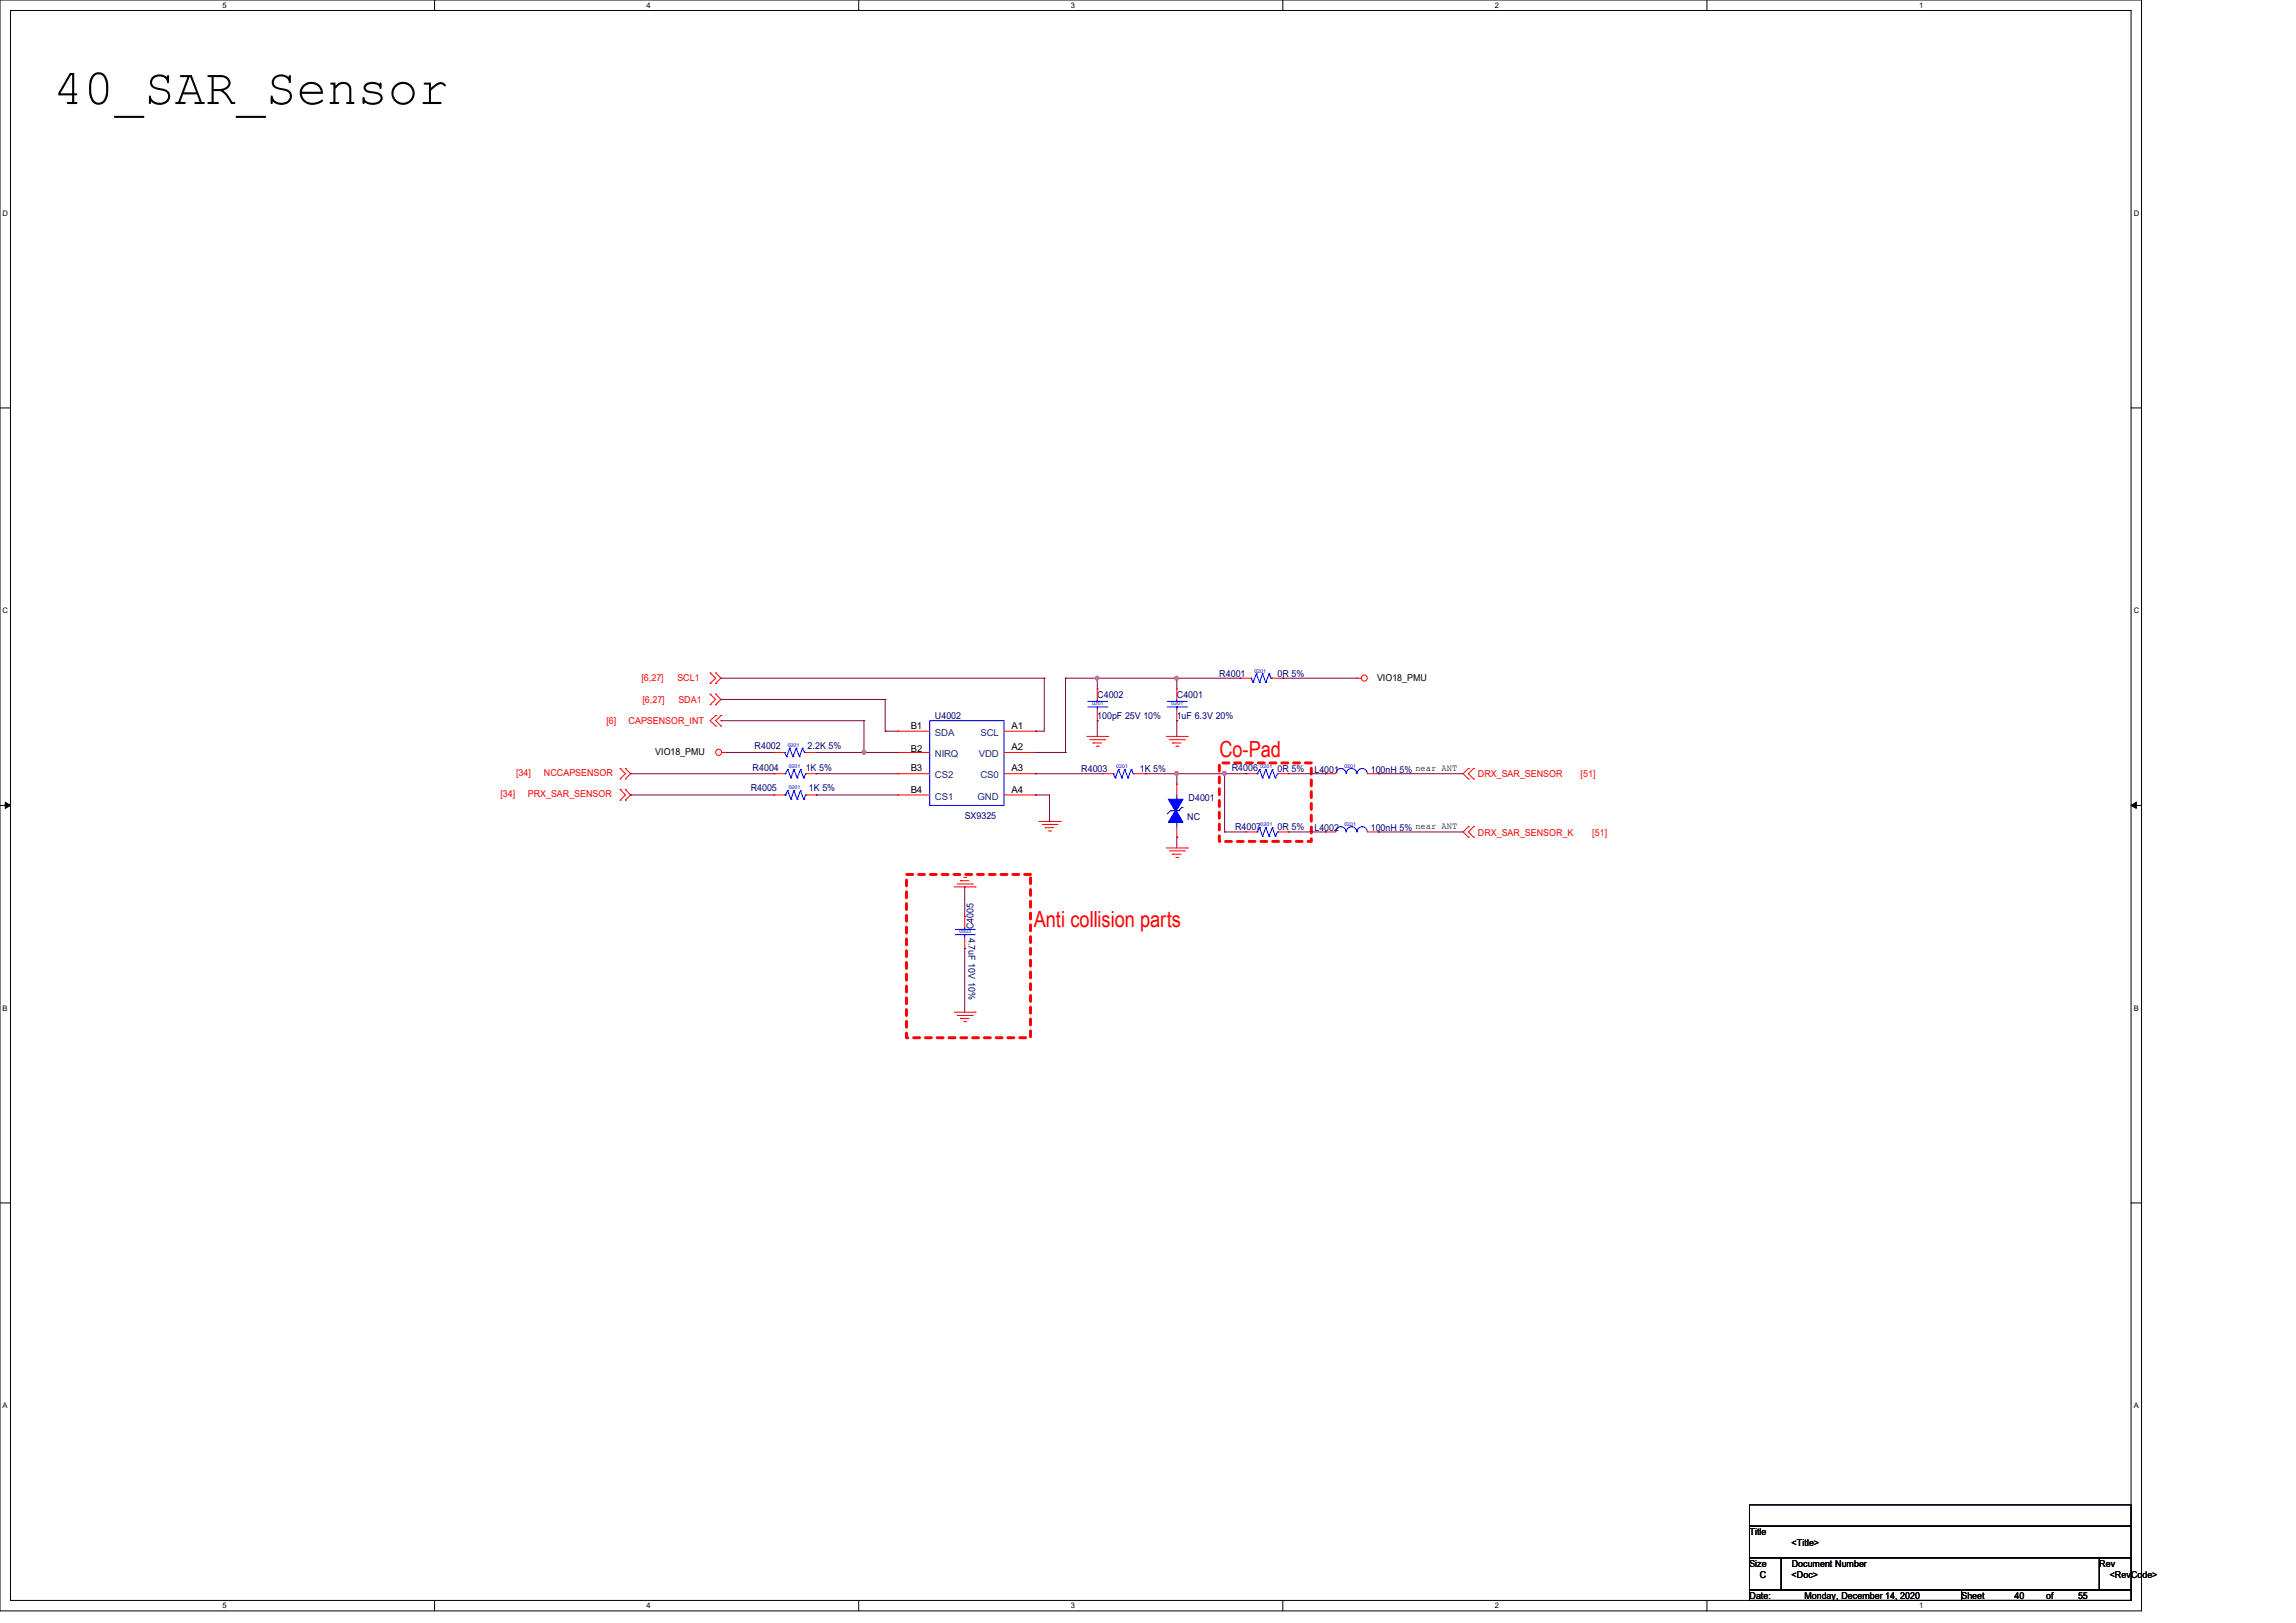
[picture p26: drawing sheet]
<svg xmlns="http://www.w3.org/2000/svg" width="297mm" height="210mm" viewBox="0 0 297 210" stroke-linecap="round" stroke-linejoin="round" font-family="sans-serif">
<defs><g id="words">
<text font-size="6.6" x="6.9" y="13.5">40_SAR_Sensor</text>
<g font-size="2.9" fill="#f00">
<text x="157.7" y="98">Co-Pad</text>
<text x="133.7" y="119.9">Anti collision parts</text>
</g>
<g font-size="1.2" fill="#f00">
<text x="83" y="88.1">[6,27]</text>
<text x="87.6" y="88.1">SCL1</text>
<text x="78.4" y="93.7">[6]</text>
<text x="81.3" y="93.7">CAPSENSOR_INT</text>
<text x="83.1" y="91">[6,27]</text>
<text x="87.8" y="91">SDA1</text>
<text x="66.8" y="100.4">[34]</text>
<text x="70.4" y="100.4">NCCAPSENSOR</text>
<text x="191.2" y="100.6">DRX_SAR_SENSOR</text>
<text x="204.5" y="100.6">[51]</text>
<text x="64.7" y="103.2">[34]</text>
<text x="68.3" y="103.2">PRX_SAR_SENSOR</text>
<text x="191.2" y="108.1">DRX_SAR_SENSOR_K</text>
<text x="206" y="108.1">[51]</text>
</g>
<g font-size="1.2" fill="#000080">
<text x="157.7" y="87.5">R4001</text>
<text x="165.3" y="87.5">0R 5%</text>
<text x="120.9" y="93">U4002</text>
<text x="141.9" y="90.3">C4002</text>
<text x="141.9" y="93">100pF 25V 10%</text>
<text x="152.2" y="90.3">C4001</text>
<text x="152.2" y="93">1uF 6.3V 20%</text>
<text x="97.4" y="99.7">R4004</text>
<text x="97.6" y="97">R4002</text>
<text x="104.2" y="99.7">1K 5%</text>
<text x="104.5" y="97">2.2K 5%</text>
<text x="139.9" y="99.9">R4003</text>
<text x="147.4" y="99.9">1K 5%</text>
<text x="159.3" y="99.7">R4006</text>
<text x="165.3" y="99.9">0R 5%</text>
<text x="170" y="100">L4001</text>
<text x="177.3" y="100">100nH 5% near ANT</text>
<text x="97.1" y="102.4">R4005</text>
<text x="104.6" y="102.4">1K 5%</text>
<text x="124.8" y="105.9">SX9325</text>
<text x="153.6" y="106">NC</text>
<text x="153.8" y="103.6">D4001</text>
<text x="159.8" y="107.4">R4007</text>
<text x="165.3" y="107.4">0R 5%</text>
<text x="170" y="107.6">L4002</text>
<text x="177.3" y="107.6">100nH 5% near ANT</text>
<text x="125.3" y="121.4" transform="rotate(90 125.3 121.4)">4.7uF 10V 10%</text>
<text x="125.9" y="120.3" transform="rotate(-90 125.9 120.3)">C4005</text>
</g>
<g font-size="1.2">
<text x="178.1" y="88.1">VIO18_PMU</text>
<text x="117.8" y="94.3">B1</text>
<text x="130.8" y="94.3">A1</text>
<text x="84.7" y="97.7">VIO18_PMU</text>
<text x="117.8" y="99.8">B3</text>
<text x="117.8" y="97.3">B2</text>
<text x="130.8" y="97.1">A2</text>
<text x="130.8" y="99.8">A3</text>
<text x="117.8" y="102.6">B4</text>
<text x="130.8" y="102.6">A4</text>
<text x="226.3" y="198.6">Title</text>
<text x="226.3" y="202.7">Size</text>
<text x="231.8" y="200">&lt;Title&gt;</text>
<text x="231.8" y="202.7">Document Number</text>
<text x="271.6" y="202.7">Rev</text>
<text x="226.3" y="206.9">Date:</text>
<text x="227.7" y="204.1">C</text>
<text x="231.8" y="204.1">&lt;Doc&gt;</text>
<text x="233.4" y="206.9">Monday, December 14, 2020</text>
<text x="253.7" y="206.9">Sheet</text>
<text x="260.6" y="206.9">40</text>
<text x="264.7" y="206.9">of</text>
<text x="268.8" y="206.9">55</text>
<text x="272.9" y="204.1">&lt;RevCode&gt;</text>
</g>
<g font-size="1.2" fill="#004080">
<text x="120.9" y="95.2">SDA</text>
<text x="126.8" y="95.2">SCL</text>
<text x="120.9" y="98">NIRQ</text>
<text x="120.9" y="100.7">CS2</text>
<text x="126.6" y="98">VDD</text>
<text x="126.8" y="100.7">CS0</text>
<text x="120.9" y="103.5">CS1</text>
<text x="126.4" y="103.5">GND</text>
</g>
<g font-size="1">
<text x="28.8" y="1">5</text>
<text x="83.7" y="1">4</text>
<text x="138.5" y="1">3</text>
<text x="193.4" y="1">2</text>
<text x="248.2" y="1">1</text>
<text x=".3" y="27.9">D</text>
<text x="276" y="27.9">D</text>
<text x=".3" y="79.4">C</text>
<text x="276" y="79.4">C</text>
<text x=".3" y="130.8">B</text>
<text x="276" y="130.8">B</text>
<text x=".3" y="182.2">A</text>
<text x="276" y="182.2">A</text>
<text x="28.8" y="208.1">5</text>
<text x="83.7" y="208.1">4</text>
<text x="138.5" y="208.1">3</text>
<text x="193.4" y="208.1">2</text>
<text x="248.2" y="208.1">1</text>
</g>
<g font-size=".7" fill="#00f">
<text x="162.3" y="87">0201</text>
<text x="141.3" y="91.3">0201</text>
<text x="151.6" y="91.3">0201</text>
<text x="101.9" y="96.6">0201</text>
<text x="102" y="99.4">0201</text>
<text x="144.4" y="99.4">0201</text>
<text x="163.1" y="99.4">0201</text>
<text x="173.9" y="99.4">0201</text>
<text x="102" y="102.1">0201</text>
<text x="163.1" y="106.9">0201</text>
<text x="173.9" y="106.9">0201</text>
<text x="124.1" y="120.8">0603</text>
</g>
</g></defs>
<path d="M0 0h277v208.4h-277zM1.4 1.4h274.3v205.7h-274.3z" fill="none" stroke="#000" stroke-width=".13"/>
<g fill="#fff">
<path d="M28.8 .1h.5v1.1h-.5z"/>
<path d="M28.8 207.2h.5v1.1h-.5z"/>
</g>
<path d="M56.2 0v1.4M56.2 207.1v1.3" fill="none" stroke="#000" stroke-width=".13"/>
<g fill="#fff">
<path d="M83.7 .1h.5v1.1h-.5z"/>
<path d="M83.7 207.2h.5v1.1h-.5z"/>
</g>
<path d="M111.1 0v1.4M111.1 207.1v1.3" fill="none" stroke="#000" stroke-width=".13"/>
<g fill="#fff">
<path d="M138.5 .1h.6v1.1h-.6z"/>
<path d="M138.5 207.2h.6v1.1h-.6z"/>
</g>
<path d="M165.9 0v1.4M165.9 207.1v1.3" fill="none" stroke="#000" stroke-width=".13"/>
<g fill="#fff">
<path d="M193.4 .1h.5v1.1h-.5z"/>
<path d="M193.4 207.2h.5v1.1h-.5z"/>
</g>
<path d="M220.8 0v1.4M220.8 207.1v1.3" fill="none" stroke="#000" stroke-width=".13"/>
<g fill="#fff">
<path d="M248.2 .1h.6v1.1h-.6z"/>
<path d="M248.2 207.2h.6v1.1h-.6z"/>
<path d="M.3 27.1h.8v1.1h-.8z"/>
<path d="M276 27.1h.7v1.1h-.7z"/>
<path d="M.3 78.5h.8v1.1h-.8z"/>
<path d="M276 78.5h.7v1.1h-.7z"/>
</g>
<path d="M0 52.8h1.4M275.7 52.8h1.3" fill="none" stroke="#000" stroke-width=".13"/>
<g fill="#fff">
<path d="M.3 129.9h.7v1.1h-.7z"/>
<path d="M276 129.9h.6v1.1h-.6z"/>
</g>
<path d="M0 104.2h1.4M275.7 104.2h1.3" fill="none" stroke="#000" stroke-width=".13"/>
<path d="M.7 103.8l.7 .4-.7 .4zM275.7 104.2l.7-.4v.8z" fill="#000" stroke="#000" stroke-width=".13"/>
<g fill="#fff">
<path d="M.3 181.4h.7v1.1h-.7z"/>
<path d="M276 181.4h.6v1.1h-.6z"/>
</g>
<path d="M0 155.7h1.4M275.7 155.7h1.3M226.3 194.7h49.4v2.8h-49.4zM226.3 197.5h49.4v4.1h-49.4zM226.3 201.6h4.1v4.1h-4.1zM226.3 205.7h27.4v1.4h-27.4zM230.4 201.6h41.2v4.1h-41.2zM253.7 205.7h22v1.4h-22zM271.6 201.6h4.1v4.1h-4.1z" fill="none" stroke="#000" stroke-width=".13"/>
<path d="M157.7 98.7h11.9v10.2h-11.9zM117.3 113.2h16v21.1h-16z" fill="none" stroke="#f00" stroke-width=".38" stroke-dasharray=".8"/>
<g fill="none" stroke="#f00" stroke-width=".13">
<path d="M80.2 99.4h.1M80.2 99.4l.7 .7-.7 .7M80.9 99.4h.1M80.9 99.4l.7 .7-.7 .7M91.9 87.1h.1M91.9 88.4h.1M91.9 89.8h.1M91.9 91.2h.1M91.9 87.1l.7 .7-.7 .6M91.9 89.8l.7 .7-.7 .7M92.6 88.4h.1M92.6 87.1h.1"/>
<path d="M92.6 91.2h.1M92.6 89.8h.1M92.6 92.6h.1M92.6 93.9h.1M92.6 87.1l.7 .7-.7 .6M92.6 89.8l.7 .7-.7 .7M92.6 92.6l-.7 .7 .7 .6M93.3 92.6h.1M93.3 93.9h.1M93.3 92.6l-.7 .7 .7 .6M93.4 97.4h.5M93.9 97.4h.1"/>
<path d="M100.1 97.4h.1M100.1 97.4h1.4M104.2 97.4h1.4M105.6 97.4h.1M116.2 94.6h.1M116.2 97.4h.1M116.2 97.4h4.1M116.2 94.6h4.1M129.9 97.4h4.1M129.9 94.6h4.1M134 94.6h.1M134 97.4h.1"/>
<path d="M140.6 95.3h2.7M141 95.7h1.9M141.4 96.1h.1M141.4 96.1h1.1M141.8 96.6h.3M141.9 89.2h.1M141.9 93.3h.1M141.9 89.2v1.3M141.9 91.9v1.4M142.1 96.6h.1M142.9 95.7h.1M143.3 95.3h.1"/>
<path d="M150.9 95.3h2.7M151.3 95.7h1.9M151.7 96.1h.1M151.7 96.1h1.1M152.1 96.6h.3M152.2 89.2h.1M152.2 93.3h.1M152.2 89.2v1.3M152.2 91.9v1.4M152.4 96.6h.1M153.2 95.7h.1M153.6 95.3h.1"/>
<path d="M160.4 87.8h.1M160.4 87.8h1.4M164.6 87.8h1.3M165.9 87.8h.1M175.6 87.8h.1M175.6 87.8h.5M189.9 99.4h.1M189.9 99.4l-.6 .7 .6 .7M190.6 99.4h.1M190.6 99.4l-.7 .7 .7 .7M80.2 100.8h.1M80.2 103.5h.1"/>
<path d="M80.2 102.2h.1M80.2 102.2l.7 .7-.7 .6M80.9 100.8h.1M80.9 102.2h.1M80.9 103.5h.1M80.9 102.2l.7 .7-.7 .6M100.1 100.1h.1M100.1 102.9h.1M100.1 100.1h1.4M100.1 102.9h1.4M104.2 100.1h1.4M104.2 102.9h1.4"/>
<path d="M105.6 100.1h.1M105.6 102.9h.1M116.2 100.1h.1M116.2 102.9h.1M116.2 100.1h4.1M116.2 102.9h4.1M123.4 114.8h2.8M123.8 114.4h2M124.2 114h.1M124.2 114h1.1M124.7 113.5h.2M124.8 118.6h.1"/>
<path d="M124.8 118.6v1.4M124.9 113.5h.1M125.8 114.4h.1M126.2 114.8h.1M129.9 100.1h4.1M129.9 102.9h4.1M134 100.1h.1M134 102.9h.1M134.4 106.3h2.8M134.8 106.7h1.9M135.2 107.1h.1M135.2 107.1h1.1"/>
<path d="M135.6 107.5h.3M135.9 107.5h.1M136.7 106.7h.1M137.2 106.3h.1M142.6 100.1h.1M142.6 100.1h1.4M146.7 100.1h1.4M148.1 100.1h.1M150.9 109.7h2.7M151.3 110.1h1.9M151.7 110.5h.1M151.7 110.5h1.1"/>
<path d="M152.1 111h.3M152.2 108.3h.1M152.2 101.5h.1M152.2 101.5v1.4M152.2 107v1.3M152.4 111h.1M153.2 110.1h.1M153.6 109.7h.1M161.2 107.7h.1M161.2 100.1h.1M161.2 100.1h1.3M161.2 107.7h1.3"/>
<path d="M165.3 100.1h1.3M165.3 107.7h1.3M166.6 107.7h.1M166.6 100.1h.1M171.4 100.1h.1M171.4 107.7h.1M171.4 100.1h1.4M171.4 107.7h1.4M176.9 100.1h1.4M176.9 107.7h1.4M178.3 100.1h.1M178.3 107.7h.1"/>
<path d="M189.9 100.8h.1M189.9 107h.1M189.9 108.3h.1M189.9 107l-.6 .7 .6 .6M190.6 100.8h.1M190.6 108.3h.1M190.6 107h.1M190.6 107l-.7 .7 .7 .6M123.4 131h2.8M123.8 131.4h2M124.2 131.8h.1M124.2 131.8h1.1"/>
<path d="M124.7 132.2h.2M124.8 122.7h.1M124.8 121.4v1.3M124.9 132.2h.1M125.8 131.4h.1M126.2 131h.1"/>
<circle cx="93" cy="97.3" r=".39"/>
<circle cx="176.5" cy="87.7" r=".39"/>
</g>
<g fill="none" stroke="#00f" stroke-width=".13">
<path d="M101.5 97.4h.1M101.5 97.4l.3 .5M101.8 97.9h.1M101.9 99.6h.1M101.9 99.6l-.3 .5M101.9 99.6l.4 1.1M102.2 96.8h.1M102.2 96.8l.4 1.1M102.2 96.8l-.4 1.1M102.6 97.9h.1M102.7 99.6h.1M102.7 99.6l-.4 1.1"/>
<path d="M102.7 99.6l.4 1.1M103 96.8h.1M103 96.8l.4 1.1M103 96.8l-.4 1.1M103.4 97.9h.1M103.5 99.6h.1M103.5 99.6l-.4 1.1M103.5 99.6l.5 1.1M103.8 96.8h.1M103.8 96.8l.3 .6M103.8 96.8l-.4 1.1M104.1 97.4h.1"/>
<path d="M120.3 93.3h9.6v10.9h-9.6zM140.7 91.5h2.5M140.7 90.8h2.5M141.9 90.8h.1M141.9 91.5h.1M141.9 90.5v.3M141.9 91.5v.4M143.2 91.5h.1M143.2 90.8h.1M144.7 99.6h.1M144.7 99.6l.4 1.1M144.7 99.6l-.4 1.1"/>
<path d="M145.5 99.6h.1M145.5 99.6l.4 1.1M145.5 99.6l-.4 1.1M146.3 99.6h.1M146.3 99.6l.3 .5M146.3 99.6l-.4 1.1M151 91.5h2.5M151 90.8h2.5M152.2 90.8h.1M152.2 91.5h.1M152.2 90.5v.3M152.2 91.5v.4"/>
<path d="M153.5 91.5h.1M153.5 90.8h.1M161.8 87.8h.1M161.8 87.8l.3 .5M162.1 88.3h.1M162.5 87.2h.1M162.5 87.2l.4 1.1M162.5 87.2l-.4 1.1M162.9 88.3h.1M162.9 99.6h.1M162.9 99.6l-.3 .5M162.9 99.6l.4 1.1"/>
<path d="M163.3 87.2h.1M163.3 87.2l.4 1.1M163.3 87.2l-.4 1.1M163.7 88.3h.1M163.7 99.6h.1M163.7 99.6l-.4 1.1M163.7 99.6l.5 1.1M164.2 87.2h.1M164.2 87.2l.2 .6M164.2 87.2l-.5 1.1M164.4 87.8h.1M164.4 87.8h.2"/>
<path d="M164.6 99.6h.1M164.6 99.6l-.4 1.1M164.6 99.6l.4 1.1M101.5 100.1h.1M101.5 102.9h.1M101.6 100.1h.1M101.6 102.9h.1M101.9 102.3h.1M101.9 102.3l-.3 .6M101.9 102.3l.4 1.1M102.3 100.7h.1M102.3 103.4h.1"/>
<path d="M102.7 102.3h.1M102.7 102.3l-.4 1.1M102.7 102.3l.4 1.1M103.1 100.7h.1M103.1 103.4h.1M103.5 102.3h.1M103.5 102.3l-.4 1.1M103.5 102.3l.5 1.1M104 100.7h.1M104 103.4h.1M104.2 100.1h.1M104.2 102.9h.1"/>
<path d="M104.2 100.1l-.2 .6M104.2 102.9l-.2 .5M144 100.1h.1M144 100.1l.3 .6M144.3 100.7h.1M145.1 100.7h.1M145.9 100.7h.1M146.6 100.1h.1M151.4 104.9h.1M151.4 104.9l-.4 .4M151.4 104.9h1.1M152.2 105.6h.1"/>
<path d="M152.2 104.2h.1M152.2 102.9v1.3M152.2 105.6v1.4M152.5 104.9h.1M152.9 104.5h.1M152.9 104.5l-.4 .4M162.5 100.1h.1M162.5 107.7h.1M162.6 107.7h.1M162.6 100.1h.1M162.9 107.1h.1M162.9 107.1l-.3 .6"/>
<path d="M162.9 107.1l.4 1.1M163.3 108.2h.1M163.3 100.7h.1M163.7 107.1h.1M163.7 107.1l-.4 1.1M163.7 107.1l.5 1.1M164.2 108.2h.1M164.2 100.7h.1M164.6 107.1h.1M164.6 107.1l-.4 1.1M164.6 107.1l.4 1.1M165 108.2h.1"/>
<path d="M165 100.7h.1M165.3 107.7h.1M165.3 100.1h.1M165.3 107.7l-.3 .5M165.3 100.1l-.3 .6M172.8 107.7a.66 .66 0 0 1 .7-.7 .66 .66 0 0 1 .6 .7M174.1 100.1a.66 .66 0 0 0-.6-.7 .66 .66 0 0 0-.7 .7M174.2 107.7a.68 .68 0 0 1 .6-.7 .68 .68 0 0 1 .7 .7M175.5 100.1a.68 .68 0 0 0-.7-.7 .68 .68 0 0 0-.6 .7M175.6 107.7a.66 .66 0 0 1 .6-.7 .66 .66 0 0 1 .7 .7M176.9 100.1a.66 .66 0 0 0-.7-.7 .66 .66 0 0 0-.6 .7M123.6 120.9h2.4"/>
<path d="M123.6 120.3h2.4M124.8 120.3h.1M124.8 120.9h.1M124.8 120v.3M124.8 120.9v.5M126 120.9h.1M126 120.3h.1"/>
</g>
<g fill="#00f" stroke="#00f" stroke-width=".13">
<path d="M152.1 104.8l.9 1.6h-1.9z"/>
<path d="M151.1 103.4h1.9l-.9 1.6z"/>
</g>
<g fill="none" stroke="#800040" stroke-width=".13">
<path d="M93.3 87.8h.1M93.3 90.5h.1M93.3 93.3h.1M93.3 87.8h41.8M93.3 90.5h21.2M93.3 93.3h18.5M93.9 97.4h.1M93.9 97.4h6.2M105.6 97.4h.1M105.6 97.4h10.6M111.8 93.3h.1M111.8 97.4h.1"/>
<path d="M111.8 93.3v4.1M114.5 90.5h.1M114.5 94.6h.1M114.5 90.5v4.1M114.5 94.6h1.7M134 97.4h.1M134 94.6h.1M134 97.4h3.8M135.1 87.8h.1M135.1 87.8v6.8h-1.1M137.8 87.8h.1M137.8 97.4h.1"/>
<path d="M137.8 87.8h22.6M137.8 87.8v9.6M141.9 87.8h.1M141.9 93.3h.1M141.9 87.8v1.4M141.9 93.3v2M152.2 87.8h.1M152.2 93.3h.1M152.2 87.8v1.4M152.2 93.3v2M160.4 87.8h.1M165.9 87.8h.1"/>
<path d="M165.9 87.8h9.7M81.6 100.1h.1M81.6 102.9h.1M81.6 100.1h18.5M81.6 102.9h18.5M105.6 100.1h.1M105.6 102.9h.1M105.6 100.1h10.6M105.6 102.9h10.6M124.8 114.8h.1M124.8 114.8v3.8M134 100.1h.1"/>
<path d="M134 102.9h.1M134 100.1h8.6M134 102.9h1.8v3.4M135.8 106.3h.1M148.1 100.1h.1M148.1 100.1h13.1M152.2 100.1h.1M152.2 108.3h.1M152.2 100.1v1.4M152.2 108.3v1.4M158.4 100.1h.1M158.4 107.7h.1"/>
<path d="M158.4 100.1v7.6M158.4 107.7h2.8M161.2 100.1h.1M166.6 100.1h4.8M166.6 107.7h4.8M171.4 100.1h.1M171.4 107.7h.1M178.3 100.1h.1M178.3 107.7h.1M178.3 100.1h11M178.3 107.7h11M124.8 122.7h.1"/>
<path d="M124.8 122.7v8.3"/>
</g>
<g fill="#f0f" stroke="#f0f" stroke-width=".13">
<circle cx="152.2" cy="87.7" r=".24"/>
<circle cx="111.8" cy="97.3" r=".25"/>
<circle cx="141.9" cy="87.7" r=".24"/>
<circle cx="152.2" cy="100.1" r=".24"/>
<circle cx="158.4" cy="100.1" r=".25"/>
</g>
<use href="#words"/>
</svg>
